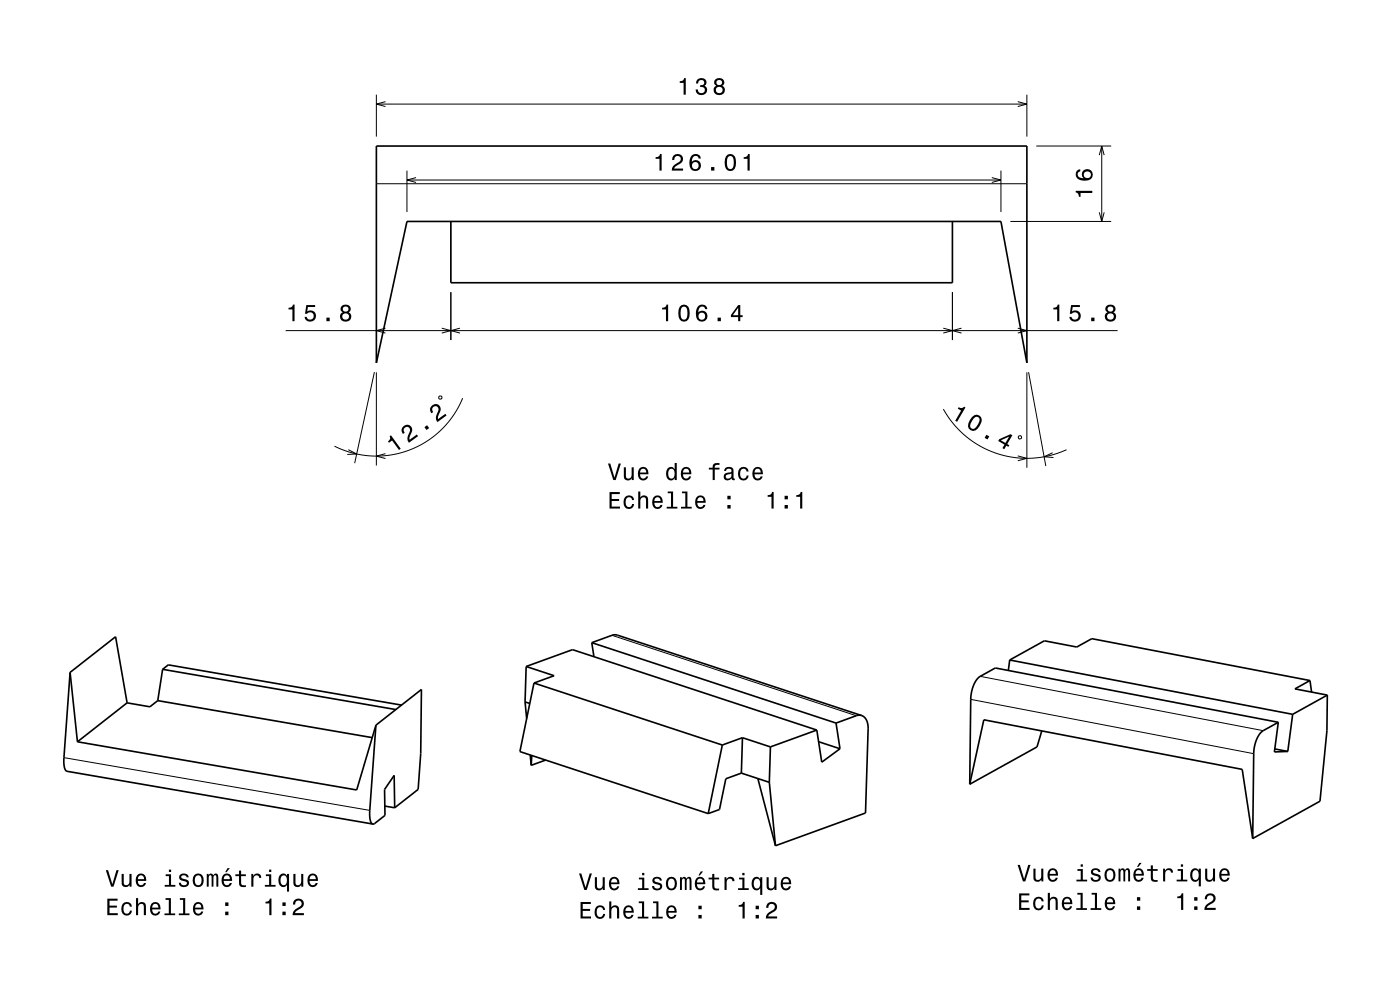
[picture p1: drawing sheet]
<svg xmlns="http://www.w3.org/2000/svg" width="297mm" height="210mm" viewBox="0 0 297 210" stroke-linecap="round" stroke-linejoin="round" font-family="sans-serif">
<g fill="none" stroke="#000" stroke-width=".21">
<path d="M79.8 20.1v8.9M79.8 39h138M79.8 22.1h138M81.8 21.6l-2 .5 2 .5M86.3 36.2v8.8M86.3 38.2h126M88.3 37.7l-2 .5 2 .5M210.4 37.7l1.9 .5-1.9 .5M212.3 36.2v8.8M215.9 21.6l1.9 .5-1.9 .5M217.8 20.1v8.9M219.8 31h15.9"/>
<path d="M233.2 32.9l.5-1.9 .5 1.9M233.7 31v16M214.3 47h21.4M233.2 45l.5 2 .5-2M60.6 70.1h176.5M79.4 78.9l-4.2 19.4M79.8 79v19.7M81.8 69.6l-2 .5 2 .6M93.7 69.6l1.9 .5-1.9 .6M95.6 62v10.1M97.6 69.6l-2 .5 2 .6M200.1 69.6l1.9 .5-1.9 .6"/>
<path d="M202 62v10.1M204 69.6l-2 .5 2 .6M215.9 69.6l1.9 .5-1.9 .6M217.8 79v20.2M218.2 78.9l3.7 20M73.9 95.4l1.8 .9-2 .1M81.8 96.2l-2 .5 2 .6M93.1 84.1l.5-.1 .1 .5-.5 .1zM98.1 84.5l-1.7 3.4-1.2 1.6-1.5 1.6-1.5 1.3-1.9 1.3-3.6 1.8-3.8 1-4 .2-2.3-.2-1.9-.4-3.7-1.5M200.1 86.8l2.1 3.1 2.7 2.6 3.3 2.3 3.2 1.4 3.6 .8 4 .2 4-.6 3.3-1.2M215.9 96.7l1.9 .5-1.9 .5M216.1 92.5h.5v.5h-.5l-.1-.3z"/>
<path d="M223.3 96l-1.8 .9 2 .2M129.8 134.8l51.8 17M205.9 148.4l60.1 11.5M207.9 143.5l60.1 11.5M13.6 160.7l64.8 11.2"/>
</g>
<g fill="none" stroke="#000" stroke-width=".35">
<path d="M79.8 31h138v46l-5.5-30h-126l-6.5 30zM95.6 47v13h106.4v-13M125.5 136.3l4.4-1.5 .9-.1 52 17.1M125.5 136.3l51.9 17.1M125.5 136.3l.5 3M14.9 142.6l-1.3 18.1a3.4 3.4 0 0 0 .5 2.9l65 11.2M14.9 142.6l1.5 14.7M14.9 142.6l9.6-7.5 2.5 14M27 149.1l-10.6 8.2M33.5 148.6l-1.7 1.3-4.8-.8M33.5 148.6l45.5 7.9M34.5 142l1.2-1 49.5 8.6"/>
<path d="M34.5 142l-1 6.6M34.5 142l49.5 8.5M79.7 153.8l-1.3 18.1a3.4 3.4 0 0 0 .6 2.9h.1M79.7 153.8l9.7-7.5-.1 13.5-.6 7.6-5 3.9M79.7 153.8l-4 13.8-59.3-10.3M111.4 148.9l1 .3M111.4 148.9l.3 3.5M111.6 141.4l6 1.9-4.3 1.6M111.6 141.4l9.9-3.6 51.8 17.1M111.6 141.4l-.2 7.5M113.3 144.9l-3 14.5 39.9 13.2M113.3 144.9l39.9 13.1"/>
<path d="M153.2 158l-3 14.6M157.5 156.5l-4.3 1.5M157.5 156.5l-.2 7.5M157.5 156.5l5.9 1.9M163.4 158.4l-.2 7.6M173.3 154.9l1 6.8 3.9-2.9M173.3 154.9l-9.9 3.5M173.7 157.3l4.5 1.5M177.4 153.4l.8 5.4M182.8 151.8h-1l-4.4 1.6M182.8 151.8a2.67 2.67 0 0 1 1.4 2.8l-.6 17.9-19.1 6.9M214.2 140l7.4-4.1 6.8 1.3 3.2-1.7 46.3 8.9"/>
<path d="M214.2 140l-.3 2.2M214.2 140l60 11.5M221 155l-1 3.4-14.3 8M270.4 158.9l2.8 .5M271.2 153.2l-60-11.5-3.3 1.8a6.2 6.2 0 0 0-2 4.9l-.2 18M271.2 153.2l-3.2 1.8a6.2 6.2 0 0 0-2 4.9l-.2 18M271.2 153.2l-.8 6.3 2.8-.1M274.2 151.5l-1 7.9M277.9 144.4l-3.2 1.7 6.9 1.3M277.9 144.4l.3 2.4M281.6 147.4l-7.4 4.1M281.6 147.4l-.1 7.6-1.5 15-14.2 7.9"/>
<path d="M81.6 171l2.1 .3M83.7 171.3l-.1-6.8-2 3 .1 5.5-2.2 1.7-.4 .1M112.5 160.2l.2 2.1M112.8 160.3l-.1 2M115.7 161.2l-3 1.1M157.3 164l-3.3 1.2-1.4 6.5-2.4 .9M157.3 164l3.5 1.1M160.8 165.1l3.7 14.3M160.8 165.1l2.4 .9M163.2 166l1.3 13.4M205.7 166.4l3-13.7 54.8 10.5 2.3 14.7"/>
</g>
<g fill="#000">
<path d="M139.1 33.3v.4h.8v2.5h.5v-3.5h-.4a.77 .77 0 0 1-.9 .6zM142.9 33l-.3 .9h.4a.71 .71 0 0 1 .6-.8 .71 .71 0 0 1 .8 .5 .71 .71 0 0 1-.5 .9 1.8 1.8 0 0 0-1.4 1.7h2.4v-.4h-1.9a2.2 2.2 0 0 1 1.5-1.2 1.13 1.13 0 0 0 .1-1.7 1.13 1.13 0 0 0-1.7 .1zM146.8 32.9l-.5 .9a1.75 1.75 0 0 0 1.2 2.5 1.15 1.15 0 0 0 1.2-1.6 1.15 1.15 0 0 0-1.9-.4 1.02 1.02 0 0 1 .8-1.2 .58 .58 0 0 1 .6 .5h.5a1.12 1.12 0 0 0-.8-.9 1.12 1.12 0 0 0-1.1 .2zM146.7 35.1a.75 .75 0 0 1 1.5 0 .75 .75 0 0 1-1.5 0zM150.9 35.4v.8h.7v-.8zM154 33.1a2.67 2.67 0 0 0 .4 3.1 1.14 1.14 0 0 0 1.7-.9 2.31 2.31 0 0 0-.6-2.5l-.6-.1-.5 .1zM154.6 33.2h.7a2.37 2.37 0 0 1 0 2.6h-.7a2.38 2.38 0 0 1 0-2.6zM157.8 33.3v.4h.8v2.5h.4v-3.5h-.3a.77 .77 0 0 1-.9 .6z" fill-rule="evenodd"/>
<path d="M144.2 17.2v.4h.8v2.5h.5v-3.5h-.4a.78 .78 0 0 1-.9 .6zM148 16.9l-.3 .8h.4a.62 .62 0 0 1 .3-.8 .62 .62 0 0 1 .8 .3 .62 .62 0 0 1-.2 .8l-.5 .1v.4a.72 .72 0 0 1 1 .4 .72 .72 0 0 1-.5 .9 .72 .72 0 0 1-.9-.5l-.1-.3h-.4a1.18 1.18 0 0 0 1.5 1.2 1.18 1.18 0 0 0 .6-1.9l-.3-.1a.91 .91 0 0 0 .4-1.1 .91 .91 0 0 0-1-.5zM151.8 16.8a.84 .84 0 0 0 .2 1.4 1.11 1.11 0 0 0-.5 1.5 1.11 1.11 0 0 0 1.6 .4 1.03 1.03 0 0 0 .7-.9 1.03 1.03 0 0 0-.6-1 .89 .89 0 0 0 .4-1.1 .89 .89 0 0 0-1-.5zM151.9 19.1a.71 .71 0 0 1 1.4 0 .71 .71 0 0 1-1.4 0zM152 17.5a.6 .6 0 0 1 1.2 0 .6 .6 0 0 1-1.2 0z" fill-rule="evenodd"/>
<path d="M228.2 40.5v.3a.77 .77 0 0 1 .7 1h.3v-.9h2.5v-.4zM228.5 36.2a1.33 1.33 0 0 0-.1 1.5 1.33 1.33 0 0 0 1.3 .6 1.63 1.63 0 0 0 2.1-1.2 1.15 1.15 0 0 0-1.5-1.2 1.15 1.15 0 0 0-.4 1.9 1.02 1.02 0 0 1-1.3-.8 .58 .58 0 0 1 .6-.6v-.5zM229.9 37.1a.75 .75 0 0 1 1.5 0 .75 .75 0 0 1-1.5 0z" fill-rule="evenodd"/>
<path d="M61.2 65.3v.3h.8v2.5h.5v-3.5h-.4a.77 .77 0 0 1-.9 .7zM65 64.7l-.3 1.9h.4a.79 .79 0 0 1 1.2-.2 .79 .79 0 0 1 0 1.1 .79 .79 0 0 1-1.1 0l-.1-.3h-.5a1.21 1.21 0 0 0 1.5 1.1 1.21 1.21 0 0 0 .8-1.7 1.21 1.21 0 0 0-1.7-.5l.1-1h1.6v-.4zM69.2 67.4v.7h.7v-.7zM72.5 64.9a.84 .84 0 0 0 .2 1.3 1.11 1.11 0 0 0-.4 1.6 1.11 1.11 0 0 0 1.5 .3 1.03 1.03 0 0 0 .7-.9 1.03 1.03 0 0 0-.5-1 .89 .89 0 0 0 .4-1 .89 .89 0 0 0-1.1-.6zM72.6 67.2a.71 .71 0 0 1 1.4 0 .71 .71 0 0 1-1.4 0zM72.7 65.6a.6 .6 0 0 1 1.2 0 .6 .6 0 0 1-1.2 0z" fill-rule="evenodd"/>
<path d="M140.5 65.3v.3h.8v2.5h.4v-3.5h-.3a.78 .78 0 0 1-.9 .7zM144.2 65.1a2.67 2.67 0 0 0 .4 3 1.14 1.14 0 0 0 1.6-.9 2.31 2.31 0 0 0-.6-2.5l-.5-.1-.5 .1zM144.8 65.1h.6a2.38 2.38 0 0 1 0 2.6h-.6a2.37 2.37 0 0 1 0-2.6zM148.2 64.9a2.4 2.4 0 0 0 .2 3.2 1.16 1.16 0 0 0 1.5-.3 1.16 1.16 0 0 0-.2-1.6 1.16 1.16 0 0 0-1.6 .1 1.03 1.03 0 0 1 .9-1.3 .58 .58 0 0 1 .6 .6h.5a1.12 1.12 0 0 0-.8-1 1.12 1.12 0 0 0-1.1 .3zM148.1 67.1a.75 .75 0 0 1 1.5 0 .75 .75 0 0 1-1.5 0zM152.2 67.4v.7h.7v-.7zM156.6 64.7l-1.5 2.1v.5h1.5v.8h.4v-.8h.5v-.4h-.5v-2.2zM156.6 65.3v1.6h-1.1z" fill-rule="evenodd"/>
<path d="M223.5 65.3v.3h.8v2.5h.4v-3.5h-.3a.77 .77 0 0 1-.9 .7zM227.2 64.7l-.3 1.9h.5a.8 .8 0 0 1 1.2-.3 .8 .8 0 0 1-.1 1.3 .8 .8 0 0 1-1.2-.4h-.4a1.21 1.21 0 0 0 1.5 1.1 1.21 1.21 0 0 0 .8-1.7 1.21 1.21 0 0 0-1.8-.5l.2-1h1.5v-.4zM231.5 67.4v.7h.7v-.7zM234.8 64.9a.83 .83 0 0 0 .1 1.3 1.11 1.11 0 0 0-.4 1.6 1.11 1.11 0 0 0 1.6 .3 1.03 1.03 0 0 0 .7-.9 1.03 1.03 0 0 0-.6-1 .89 .89 0 0 0 .4-1 .89 .89 0 0 0-1-.6zM234.9 67.2a.71 .71 0 0 1 1.4 0 .71 .71 0 0 1-1.4 0zM235 65.6a.59 .59 0 0 1 1.1 0 .59 .59 0 0 1-1.1 0z" fill-rule="evenodd"/>
<path d="M82.7 92.5a.77 .77 0 0 1-.4 1.1l.2 .3 .7-.5 1.4 2.1 .4-.3-2.1-2.9zM85.7 90.3a1.12 1.12 0 0 0-.2 1.8l.4-.3a.71 .71 0 0 1-.1-1 .71 .71 0 0 1 1-.1 .71 .71 0 0 1 .1 1 1.8 1.8 0 0 0-.2 2.2l2-1.4-.3-.3-1.5 1.1a2.22 2.22 0 0 1 .5-1.8 1.08 1.08 0 0 0-.4-1.2 1.08 1.08 0 0 0-1.3 0zM90 90.6l.5 .6 .5-.4-.4-.6zM91.7 86a1.11 1.11 0 0 0-.2 1.7l.4-.3a.7 .7 0 0 1-.1-1 .7 .7 0 0 1 1-.1 .7 .7 0 0 1 .1 1 1.8 1.8 0 0 0-.1 2.2l1.9-1.4-.2-.3-1.6 1.1a2.23 2.23 0 0 1 .6-1.8 1.08 1.08 0 0 0-.5-1.2 1.08 1.08 0 0 0-1.3 .1z" fill-rule="evenodd"/>
<path d="M129 98.3l1.1 3.5h.5l1.1-3.5h-.5l-.8 3-.9-3zM132.3 99.1v1.8a.89 .89 0 0 0 .7 1 .89 .89 0 0 0 1-.5v.4h.4v-2.7h-.4v1.6a.64 .64 0 0 1-.4 .8 .64 .64 0 0 1-.8-.3v-2.1zM135.6 99.4a1.54 1.54 0 0 0 .8 2.5 1.06 1.06 0 0 0 1.1-.8h-.4l-.3 .3-.3 .1a.76 .76 0 0 1-.7-.9h1.8a1.17 1.17 0 0 0-.5-1.4 1.17 1.17 0 0 0-1.5 .2zM136 99.6a.66 .66 0 0 1 .8-.1 .66 .66 0 0 1 .3 .7h-1.3zM141.6 99.4a1.57 1.57 0 0 0 .8 2.5l.4-.1 .3-.4v.4h.5v-3.6h-.5v1.3a.89 .89 0 0 0-1.5-.1zM141.9 99.7a.62 .62 0 0 1 .7-.2 .62 .62 0 0 1 .5 .5 1.11 1.11 0 0 1-.7 1.5 1.19 1.19 0 0 1-.5-1.8zM144.7 99.4a1.54 1.54 0 0 0 .8 2.5 1.06 1.06 0 0 0 1.1-.8h-.4l-.2 .3-.4 .1a.76 .76 0 0 1-.7-.9h1.8a1.17 1.17 0 0 0-.5-1.4 1.17 1.17 0 0 0-1.5 .2zM145.1 99.6a.66 .66 0 0 1 .8-.1 .66 .66 0 0 1 .3 .7h-1.3zM150.4 99.2v.4h.8v2.2h.4v-2.2h1v-.4h-1l.1-.4 .3-.2h.6v-.4a1.04 1.04 0 0 0-1.4 .8v.2zM153.9 99.3l-.3 .6h.4a.55 .55 0 0 1 .7-.5 .55 .55 0 0 1 .4 .8h-.2a1.13 1.13 0 0 0-1.4 .9 .73 .73 0 0 0 .8 .8l.5-.1 .4-.3 .1 .3h.6v-.3l-.3-.1v-1.6a1.02 1.02 0 0 0-.7-.8 1.02 1.02 0 0 0-1 .3zM154.1 100.8l1.1-.3a.77 .77 0 0 1-.2 .8 .77 .77 0 0 1-.9 .1zM156.9 99.4a1.53 1.53 0 0 0 .8 2.5 1.06 1.06 0 0 0 1.1-1h-.4a.67 .67 0 0 1-.6 .6 .67 .67 0 0 1-.7-.6 1.12 1.12 0 0 1 .6-1.5 .6 .6 0 0 1 .7 .6h.4a1.09 1.09 0 0 0-.8-.9 1.09 1.09 0 0 0-1.1 .3zM159.9 99.4a1.54 1.54 0 0 0 .8 2.5 1.06 1.06 0 0 0 1.1-.8h-.4l-.3 .3-.3 .1a.76 .76 0 0 1-.7-.9h1.7a1.17 1.17 0 0 0-.4-1.4 1.17 1.17 0 0 0-1.5 .2zM160.3 99.6a.66 .66 0 0 1 .8-.1 .66 .66 0 0 1 .3 .7h-1.3z" fill-rule="evenodd"/>
<path d="M203.4 86.4l-.2 .3 .7 .4-1.3 2.1 .4 .3 1.8-3.1-.3-.1a.77 .77 0 0 1-1.1 .1zM206.2 88.4a2.27 2.27 0 0 0-.7 2.5 1.14 1.14 0 0 0 1.9 0 2.32 2.32 0 0 0 .7-2.4 1.14 1.14 0 0 0-1.9-.1zM206.5 88.8l.4-.3a.63 .63 0 0 1 .6 0 .63 .63 0 0 1 .3 .6 2.74 2.74 0 0 1-1.4 1.9l-.5-.3a2.14 2.14 0 0 1 .6-1.9zM209.3 92.2l-.4 .7 .6 .3 .4-.6zM212 93.2l-.2 .3 1.3 .8-.4 .8 .3 .2 .5-.8 .4 .3 .2-.4-.4-.2 1.1-1.9-.4-.2zM212.3 93.4l1.8-.8-.8 1.4z" fill-rule="evenodd"/>
<path d="M129.3 104.4v3.5h2.2v-.4h-1.7v-1.2h1.5v-.4h-1.5v-1.1h1.7v-.4zM132.6 105.5a1.53 1.53 0 0 0 .8 2.5 1.06 1.06 0 0 0 1.1-1.1h-.4a.67 .67 0 0 1-.6 .7 .67 .67 0 0 1-.7-.6 1.12 1.12 0 0 1 .6-1.5 .6 .6 0 0 1 .7 .6h.4a1.09 1.09 0 0 0-.7-1 1.09 1.09 0 0 0-1.2 .4zM135.4 104.3v3.6h.4v-1.6a.63 .63 0 0 1 .4-.8 .63 .63 0 0 1 .8 .4l.1 2h.4v-1.8a.88 .88 0 0 0-.6-1 .88 .88 0 0 0-1.1 .5v-1.3zM138.7 105.5a1.54 1.54 0 0 0 .8 2.5 1.06 1.06 0 0 0 1-.9h-.4l-.2 .4-.4 .1a.76 .76 0 0 1-.7-.9h1.8a1.17 1.17 0 0 0-.5-1.4 1.17 1.17 0 0 0-1.4 .2zM139 105.7a.66 .66 0 0 1 .8-.2 .66 .66 0 0 1 .3 .8h-1.3zM141.7 104.3v.3h.6v2.9h-.9v.4h2.3v-.4h-.9v-3.2zM144.7 104.3v.3h.7v2.9h-.9v.4h2.2v-.4h-.9v-3.2zM147.8 105.5a1.54 1.54 0 0 0 .8 2.5 1.06 1.06 0 0 0 1.1-.9h-.5l-.2 .4-.4 .1a.76 .76 0 0 1-.7-.9h1.8a1.16 1.16 0 0 0-.5-1.4 1.16 1.16 0 0 0-1.4 .2zM148.1 105.7a.66 .66 0 0 1 .8-.2 .66 .66 0 0 1 .3 .8h-1.3zM154.3 107.1v.8h.7v-.8zM154.3 105.2v.7h.7v-.7z" fill-rule="evenodd"/>
<path d="M162.9 105v.4h.8v2.5h.4v-3.5h-.3a.77 .77 0 0 1-.9 .6zM166.4 107.1v.8h.7v-.8zM166.4 105.2v.7h.7v-.7zM168.9 105v.4h.8v2.5h.5v-3.5h-.3a.77 .77 0 0 1-1 .6z" fill-rule="evenodd"/>
<path d="M22.8 190.6v3.5h2.2v-.4h-1.8v-1.2h1.6v-.4h-1.6v-1h1.7v-.5zM26 191.7a1.53 1.53 0 0 0 .9 2.5 1.06 1.06 0 0 0 1.1-1h-.4a.67 .67 0 0 1-.7 .6 .67 .67 0 0 1-.7-.6 1.11 1.11 0 0 1 .7-1.5 .59 .59 0 0 1 .6 .6h.5a1.09 1.09 0 0 0-.8-.9 1.09 1.09 0 0 0-1.2 .3zM28.9 190.5v3.6h.4v-1.5a.63 .63 0 0 1 .4-.8 .63 .63 0 0 1 .8 .3v2h.5v-1.7a.88 .88 0 0 0-.6-1 .88 .88 0 0 0-1.1 .4v-1.3zM32.1 191.7a1.54 1.54 0 0 0 .8 2.5 1.07 1.07 0 0 0 1.1-.8h-.4l-.2 .3-.4 .1a.76 .76 0 0 1-.7-.9h1.8a1.17 1.17 0 0 0-.5-1.4 1.17 1.17 0 0 0-1.5 .2zM32.5 191.9a.66 .66 0 0 1 .8-.1 .66 .66 0 0 1 .3 .7h-1.3zM35.1 190.5v.4h.7v2.9h-.9v.3h2.3v-.3h-.9v-3.3zM38.2 190.5v.4h.6v2.9h-.9v.3h2.3v-.3h-.9v-3.3zM41.2 191.7a1.54 1.54 0 0 0 .8 2.5 1.07 1.07 0 0 0 1.1-.8h-.4l-.2 .3-.4 .1a.76 .76 0 0 1-.7-.9h1.8a1.17 1.17 0 0 0-.5-1.4 1.17 1.17 0 0 0-1.5 .2zM41.6 191.9a.66 .66 0 0 1 .8-.1 .66 .66 0 0 1 .3 .7h-1.3zM47.8 193.4v.7h.7v-.7zM47.8 191.4v.8h.7v-.8z" fill-rule="evenodd"/>
<path d="M22.4 184.6l1.2 3.5h.5l1.1-3.5h-.5l-.9 3-.9-3zM25.8 185.4v1.8a.89 .89 0 0 0 .6 .9 .89 .89 0 0 0 1.1-.4v.4h.4v-2.7h-.4v1.5a.65 .65 0 0 1-.4 .8 .65 .65 0 0 1-.8-.3v-2zM29.1 185.7a1.54 1.54 0 0 0 .8 2.5 1.06 1.06 0 0 0 1.1-.9h-.5l-.2 .4-.4 .1a.76 .76 0 0 1-.7-.9h1.8a1.16 1.16 0 0 0-.5-1.4 1.16 1.16 0 0 0-1.4 .2zM29.4 185.9a.66 .66 0 0 1 .8-.2 .66 .66 0 0 1 .4 .8h-1.4zM35.1 185.5v.3h.7v1.9h-.9v.4h2.3v-.4h-.9v-2.2zM35.8 184.5v.5h.5v-.5zM38.3 185.5a.75 .75 0 0 0-.3 .9 .75 .75 0 0 0 .8 .4l.8 .4a.63 .63 0 0 1-.6 .6 .63 .63 0 0 1-.6-.6h-.5a1.07 1.07 0 0 0 1.2 1 1.07 1.07 0 0 0 .9-1.2l-.4-.4-1.1-.3a.54 .54 0 0 1 .5-.7 .54 .54 0 0 1 .6 .5h.4a1.03 1.03 0 0 0-.7-.9 1.03 1.03 0 0 0-1 .3zM41.2 185.7a1.52 1.52 0 0 0 .8 2.5 1.48 1.48 0 0 0 1.2-1.5 1.48 1.48 0 0 0-1.2-1.4l-.4 .1zM41.5 185.9a.67 .67 0 0 1 .7-.2 .67 .67 0 0 1 .5 .6 1.11 1.11 0 0 1-.7 1.5 1.17 1.17 0 0 1-.5-1.9zM43.9 185.4v2.7h.4v-1.8l.2-.6h.3l.1 .3v2.1h.4v-2.1l.3-.4 .3 .2v.4v1.9h.4v-1.9a.69 .69 0 0 0-.5-.9l-.6 .4-.2-.3-.3-.1-.4 .4v-.3zM48.3 184.2l-.5 .8h.3l.7-.8zM47.3 185.7a1.54 1.54 0 0 0 .8 2.5 1.06 1.06 0 0 0 1.1-.9h-.4l-.3 .4-.3 .1a.76 .76 0 0 1-.7-.9h1.7a1.17 1.17 0 0 0-.5-1.4 1.17 1.17 0 0 0-1.4 .2zM47.7 185.9a.66 .66 0 0 1 .7-.2 .66 .66 0 0 1 .4 .8h-1.3zM50.7 184.7v.8h-.8v.3h.8v1.8a1.05 1.05 0 0 0 1.5 .6v-.4a.68 .68 0 0 1-1-.4l-.1-1.6h1.1v-.3h-1.1v-.8zM53.3 185.4v2.7h.5v-1.6a.66 .66 0 0 1 .3-.7 .66 .66 0 0 1 .8 .2l.1 .2h.4a.89 .89 0 0 0-.7-.9 .89 .89 0 0 0-1 .5v-.4zM56.4 185.5v.3h.7v1.9h-.9v.4h2.3v-.4h-1v-2.2zM57.1 184.5v.5h.5v-.5zM59.3 185.7a1.57 1.57 0 0 0 .8 2.5l.4-.1 .4-.4v1.4h.4v-3.7h-.4v.4l-.2-.2a.87 .87 0 0 0-1.4 .1zM59.7 186a.62 .62 0 0 1 .7-.3 .62 .62 0 0 1 .4 .6 1.12 1.12 0 0 1-.6 1.5 1.19 1.19 0 0 1-.5-1.8zM62.2 185.4v1.8a.89 .89 0 0 0 .7 .9 .89 .89 0 0 0 1-.4v.4h.4v-2.7h-.4v1.5a.65 .65 0 0 1-.4 .8 .65 .65 0 0 1-.8-.3v-2zM65.5 185.7a1.54 1.54 0 0 0 .8 2.5 1.06 1.06 0 0 0 1.1-.9h-.4l-.3 .4-.3 .1a.76 .76 0 0 1-.7-.9h1.8a1.16 1.16 0 0 0-.5-1.4 1.16 1.16 0 0 0-1.5 .2zM65.9 185.9a.66 .66 0 0 1 .8-.2 .66 .66 0 0 1 .3 .8h-1.3z" fill-rule="evenodd"/>
<path d="M56.3 191.3v.3h.8v2.5h.5v-3.5h-.4a.77 .77 0 0 1-.9 .7zM59.9 193.4v.7h.7v-.7zM59.9 191.4v.8h.7v-.8zM62.5 190.9l-.4 1h.5a.7 .7 0 0 1 .5-.9 .7 .7 0 0 1 .9 .5 .7 .7 0 0 1-.5 .9 1.8 1.8 0 0 0-1.4 1.7h2.4v-.4h-1.9a2.19 2.19 0 0 1 1.4-1.2 1.13 1.13 0 0 0 .1-1.6 1.13 1.13 0 0 0-1.6 0z" fill-rule="evenodd"/>
<path d="M123.2 191.3v3.5h2.2v-.4h-1.8v-1.2h1.6v-.4h-1.6v-1h1.7v-.5zM126.4 192.4a1.52 1.52 0 0 0 .9 2.5 1.05 1.05 0 0 0 1.1-1h-.4a.67 .67 0 0 1-.7 .6 .67 .67 0 0 1-.7-.6 1.12 1.12 0 0 1 .7-1.5 .6 .6 0 0 1 .6 .6h.5a1.09 1.09 0 0 0-.8-.9 1.09 1.09 0 0 0-1.2 .3zM129.2 191.2v3.6h.5v-1.5a.63 .63 0 0 1 .4-.8 .63 .63 0 0 1 .8 .3v2h.4v-1.7a.88 .88 0 0 0-.5-1 .88 .88 0 0 0-1.1 .4v-1.3zM132.5 192.4a1.54 1.54 0 0 0 .8 2.5 1.06 1.06 0 0 0 1.1-.8h-.4l-.3 .3-.3 .1a.75 .75 0 0 1-.7-.9h1.7a1.17 1.17 0 0 0-.4-1.4 1.17 1.17 0 0 0-1.5 .2zM132.9 192.6a.66 .66 0 0 1 .8-.1 .66 .66 0 0 1 .3 .7h-1.3zM135.5 191.2v.4h.7v2.9h-.9v.3h2.3v-.3h-1v-3.3zM138.5 191.2v.4h.7v2.9h-.9v.3h2.3v-.3h-.9v-3.3zM141.6 192.4a1.54 1.54 0 0 0 .8 2.5 1.06 1.06 0 0 0 1.1-.8h-.4l-.3 .3-.3 .1a.76 .76 0 0 1-.7-.9h1.8a1.17 1.17 0 0 0-.5-1.4 1.17 1.17 0 0 0-1.5 .2zM142 192.6a.66 .66 0 0 1 .8-.1 .66 .66 0 0 1 .3 .7h-1.3zM148.2 194.1v.7h.7v-.7zM148.2 192.1v.8h.7v-.8z" fill-rule="evenodd"/>
<path d="M122.8 185.3l1.2 3.5h.5l1.1-3.5h-.5l-.9 3-.9-3zM126.2 186.1v1.8a.89 .89 0 0 0 .6 .9 .89 .89 0 0 0 1.1-.4v.4h.4v-2.7h-.4v1.5a.65 .65 0 0 1-.4 .8 .65 .65 0 0 1-.8-.3l-.1-2zM129.5 186.4a1.54 1.54 0 0 0 .8 2.5 1.06 1.06 0 0 0 1.1-.9h-.5l-.2 .4-.4 .1a.75 .75 0 0 1-.7-.9h1.8a1.16 1.16 0 0 0-.5-1.4 1.16 1.16 0 0 0-1.4 .2zM129.8 186.6a.66 .66 0 0 1 .8-.2 .66 .66 0 0 1 .4 .8h-1.4zM135.5 186.2v.3h.7v1.9h-.9v.4h2.3v-.4h-.9v-2.2zM136.2 185.2v.5h.5v-.5zM138.6 186.2a.75 .75 0 0 0-.2 .9 .75 .75 0 0 0 .7 .4l.9 .4a.63 .63 0 0 1-.6 .6 .63 .63 0 0 1-.6-.6h-.5a1.07 1.07 0 0 0 1.2 1 1.07 1.07 0 0 0 .9-1.2l-.4-.4-1.1-.3a.54 .54 0 0 1 .4-.7 .54 .54 0 0 1 .7 .5h.4a1.03 1.03 0 0 0-.7-.9 1.03 1.03 0 0 0-1.1 .3zM141.6 186.4a1.53 1.53 0 0 0 .8 2.5 1.48 1.48 0 0 0 1.2-1.5 1.48 1.48 0 0 0-1.2-1.4l-.5 .1zM141.9 186.6a.67 .67 0 0 1 .7-.2 .67 .67 0 0 1 .5 .6 1.11 1.11 0 0 1-.7 1.5 1.17 1.17 0 0 1-.5-1.9zM144.3 186.1v2.7h.4v-1.8l.2-.6h.2l.2 .3v2.1h.4v-2.1l.3-.4 .2 .2 .1 .4v1.9h.4v-1.9a.69 .69 0 0 0-.5-.9l-.6 .4-.2-.3-.3-.1-.5 .4v-.3zM148.7 184.9l-.5 .8h.3l.7-.8zM147.7 186.4a1.54 1.54 0 0 0 .8 2.5 1.06 1.06 0 0 0 1.1-.9h-.5l-.2 .4-.4 .1a.75 .75 0 0 1-.6-.9h1.7a1.17 1.17 0 0 0-.5-1.4 1.17 1.17 0 0 0-1.4 .2zM148 186.6a.66 .66 0 0 1 .8-.1 .66 .66 0 0 1 .4 .7h-1.3zM151.1 185.4v.8h-.8v.3h.8v1.8a1.05 1.05 0 0 0 1.5 .6v-.4a.68 .68 0 0 1-1-.4l-.1-1.6h1.1v-.3h-1.1v-.8zM153.7 186.1v2.7h.4v-1.6a.66 .66 0 0 1 .4-.7 .66 .66 0 0 1 .8 .2l.1 .2h.4a.89 .89 0 0 0-.7-.9 .89 .89 0 0 0-1 .5v-.4zM156.8 186.2v.3h.7v1.9h-.9v.4h2.2v-.4h-.9v-2.2zM157.5 185.2v.5h.4v-.5zM159.7 186.4a1.57 1.57 0 0 0 .8 2.5l.4-.1 .4-.4v1.4h.4v-3.7h-.4v.4l-.2-.2a.87 .87 0 0 0-1.4 .1zM160.1 186.7a.62 .62 0 0 1 .7-.3 .62 .62 0 0 1 .4 .6 1.11 1.11 0 0 1-.6 1.5 1.19 1.19 0 0 1-.5-1.8zM162.6 186.1v1.8a.89 .89 0 0 0 .6 .9 .89 .89 0 0 0 1.1-.4v.4h.4v-2.7h-.4v1.5a.65 .65 0 0 1-.4 .8 .65 .65 0 0 1-.8-.3v-2zM165.9 186.4a1.54 1.54 0 0 0 .8 2.5 1.06 1.06 0 0 0 1.1-.9h-.4l-.3 .4-.3 .1a.75 .75 0 0 1-.7-.9h1.7a1.16 1.16 0 0 0-.4-1.4 1.16 1.16 0 0 0-1.5 .2zM166.3 186.6a.66 .66 0 0 1 .8-.2 .66 .66 0 0 1 .3 .8h-1.3z" fill-rule="evenodd"/>
<path d="M156.7 192v.3h.8v2.5h.5v-3.5h-.4a.77 .77 0 0 1-.9 .7zM160.3 194.1v.7h.7v-.7zM160.3 192.1v.8h.7v-.8zM162.9 191.6l-.4 1h.5a.7 .7 0 0 1 .5-.9 .7 .7 0 0 1 .9 .5 .7 .7 0 0 1-.5 .9 1.8 1.8 0 0 0-1.4 1.7h2.4v-.4h-1.9a2.2 2.2 0 0 1 1.4-1.2 1.13 1.13 0 0 0 .1-1.6 1.13 1.13 0 0 0-1.6 0z" fill-rule="evenodd"/>
<path d="M216.2 189.5v3.5h2.2v-.4h-1.7v-1.2h1.5v-.4h-1.5v-1.1h1.7v-.4zM219.5 190.6a1.53 1.53 0 0 0 .8 2.5 1.05 1.05 0 0 0 1.1-1.1h-.4a.67 .67 0 0 1-.6 .7 .67 .67 0 0 1-.7-.6 1.12 1.12 0 0 1 .6-1.5 .6 .6 0 0 1 .7 .6h.4a1.09 1.09 0 0 0-.8-1 1.09 1.09 0 0 0-1.1 .4zM222.3 189.4v3.6h.4v-1.5a.63 .63 0 0 1 .6-.9 .63 .63 0 0 1 .6 .7v1.7h.5v-1.8a.88 .88 0 0 0-.6-.9 .88 .88 0 0 0-1.1 .4v-1.3zM225.6 190.6a1.54 1.54 0 0 0 .7 2.5 1.06 1.06 0 0 0 1.1-.9h-.4l-.2 .4-.4 .1a.76 .76 0 0 1-.7-.9h1.8a1.17 1.17 0 0 0-.5-1.4 1.17 1.17 0 0 0-1.4 .2zM225.9 190.8a.66 .66 0 0 1 .8-.1 .66 .66 0 0 1 .3 .7h-1.3zM228.5 189.4v.4h.7v2.8h-.9v.4h2.3v-.4h-.9v-3.2zM231.6 189.4v.4h.7v2.8h-.9v.4h2.2v-.4h-.9v-3.2zM234.7 190.6a1.54 1.54 0 0 0 .8 2.5 1.06 1.06 0 0 0 1-.9h-.4l-.2 .4-.4 .1a.76 .76 0 0 1-.7-.9h1.8a1.16 1.16 0 0 0-.5-1.4 1.16 1.16 0 0 0-1.4 .2zM235 190.8a.66 .66 0 0 1 .8-.1 .66 .66 0 0 1 .3 .7h-1.3zM241.2 192.3v.7h.7v-.7zM241.2 190.3v.8h.7v-.8z" fill-rule="evenodd"/>
<path d="M215.9 183.5l1.1 3.5h.5l1.1-3.5h-.5l-.8 2.9-.9-2.9zM219.2 184.3v1.7a.89 .89 0 0 0 .7 1 .89 .89 0 0 0 1-.4v.4h.4v-2.7h-.4v1.5a.65 .65 0 0 1-.4 .8 .65 .65 0 0 1-.8-.3v-2zM222.5 184.5a1.54 1.54 0 0 0 .8 2.6 1.06 1.06 0 0 0 1.1-.9h-.4l-.3 .3-.3 .2a.75 .75 0 0 1-.7-1h1.7a1.16 1.16 0 0 0-.4-1.3 1.16 1.16 0 0 0-1.5 .1zM222.9 184.8a.66 .66 0 0 1 .8-.2 .66 .66 0 0 1 .3 .8h-1.3zM228.6 184.4v.3h.7v1.9h-.9v.4h2.2v-.4h-.9v-2.2zM229.3 183.3v.6h.4v-.6zM231.7 184.4a.75 .75 0 0 0-.2 .8 .75 .75 0 0 0 .7 .5l.9 .4a.63 .63 0 0 1-.7 .6 .63 .63 0 0 1-.6-.6h-.4a1.07 1.07 0 0 0 1.2 1 1.07 1.07 0 0 0 .9-1.2l-.4-.4-1.1-.3a.54 .54 0 0 1 .4-.7 .54 .54 0 0 1 .6 .5h.5a1.03 1.03 0 0 0-.7-.9 1.03 1.03 0 0 0-1.1 .3zM234.6 184.5a1.53 1.53 0 0 0 .9 2.6 1.48 1.48 0 0 0 1.1-1.5 1.48 1.48 0 0 0-1.1-1.4l-.5 .1zM234.9 184.8a.67 .67 0 0 1 .8-.2 .67 .67 0 0 1 .4 .6 1.11 1.11 0 0 1-.6 1.5 1.17 1.17 0 0 1-.6-1.9zM237.3 184.3v2.7h.4v-1.8l.2-.6h.3l.1 .2v2.2h.4v-2.1l.4-.4 .2 .2v.4v1.9h.4v-1.9a.7 .7 0 0 0-.5-.9l-.5 .4-.2-.3-.3-.1-.5 .3v-.2zM241.7 183l-.5 .9h.3l.7-.9zM240.7 184.5a1.54 1.54 0 0 0 .8 2.6 1.06 1.06 0 0 0 1.1-.9h-.4l-.2 .3-.4 .2a.76 .76 0 0 1-.7-1h1.8a1.17 1.17 0 0 0-.5-1.3 1.17 1.17 0 0 0-1.5 .1zM241.1 184.8a.66 .66 0 0 1 .8-.2 .66 .66 0 0 1 .3 .8h-1.3zM244.1 183.6v.8h-.7v.3h.7l.1 1.8a1.05 1.05 0 0 0 1.4 .5v-.3a.68 .68 0 0 1-1-.4v-1.6h1v-.3h-1v-.8zM246.7 184.3v2.7h.5v-1.6a.66 .66 0 0 1 .3-.8 .66 .66 0 0 1 .9 .3v.2h.5a.89 .89 0 0 0-.7-.9 .89 .89 0 0 0-1.1 .5v-.4zM249.8 184.4v.3h.7v1.9h-.9v.4h2.3v-.4h-.9v-2.2zM250.5 183.3v.6h.5v-.6zM252.8 184.5a1.57 1.57 0 0 0 .7 2.6l.5-.2 .3-.3v1.4h.5v-3.7h-.5v.4l-.1-.2a.87 .87 0 0 0-1.4 0zM253.1 184.8a.62 .62 0 0 1 .7-.2 .62 .62 0 0 1 .5 .6 1.11 1.11 0 0 1-.7 1.5 1.19 1.19 0 0 1-.5-1.9zM255.7 184.3v1.7a.89 .89 0 0 0 .6 1 .89 .89 0 0 0 1-.4v.4h.5v-2.7h-.5v1.5a.64 .64 0 0 1-.4 .8 .64 .64 0 0 1-.8-.3v-2zM258.9 184.5a1.54 1.54 0 0 0 .8 2.6 1.05 1.05 0 0 0 1.1-.9h-.4l-.2 .3-.4 .2a.75 .75 0 0 1-.7-1h1.8a1.16 1.16 0 0 0-.5-1.3 1.16 1.16 0 0 0-1.5 .1zM259.3 184.8a.66 .66 0 0 1 .8-.2 .66 .66 0 0 1 .3 .8h-1.3z" fill-rule="evenodd"/>
<path d="M249.7 190.2v.3h.9v2.5h.4v-3.5h-.3a.77 .77 0 0 1-1 .7zM253.3 192.3v.7h.7v-.7zM253.3 190.3v.8h.7v-.8zM255.9 189.8l-.3 1h.4a.7 .7 0 0 1 .5-.9 .7 .7 0 0 1 .9 .5 .7 .7 0 0 1-.5 .9 1.8 1.8 0 0 0-1.4 1.7h2.4v-.4h-1.9a2.23 2.23 0 0 1 1.5-1.2 1.13 1.13 0 0 0 .1-1.7 1.13 1.13 0 0 0-1.7 .1z" fill-rule="evenodd"/>
</g>
</svg>
